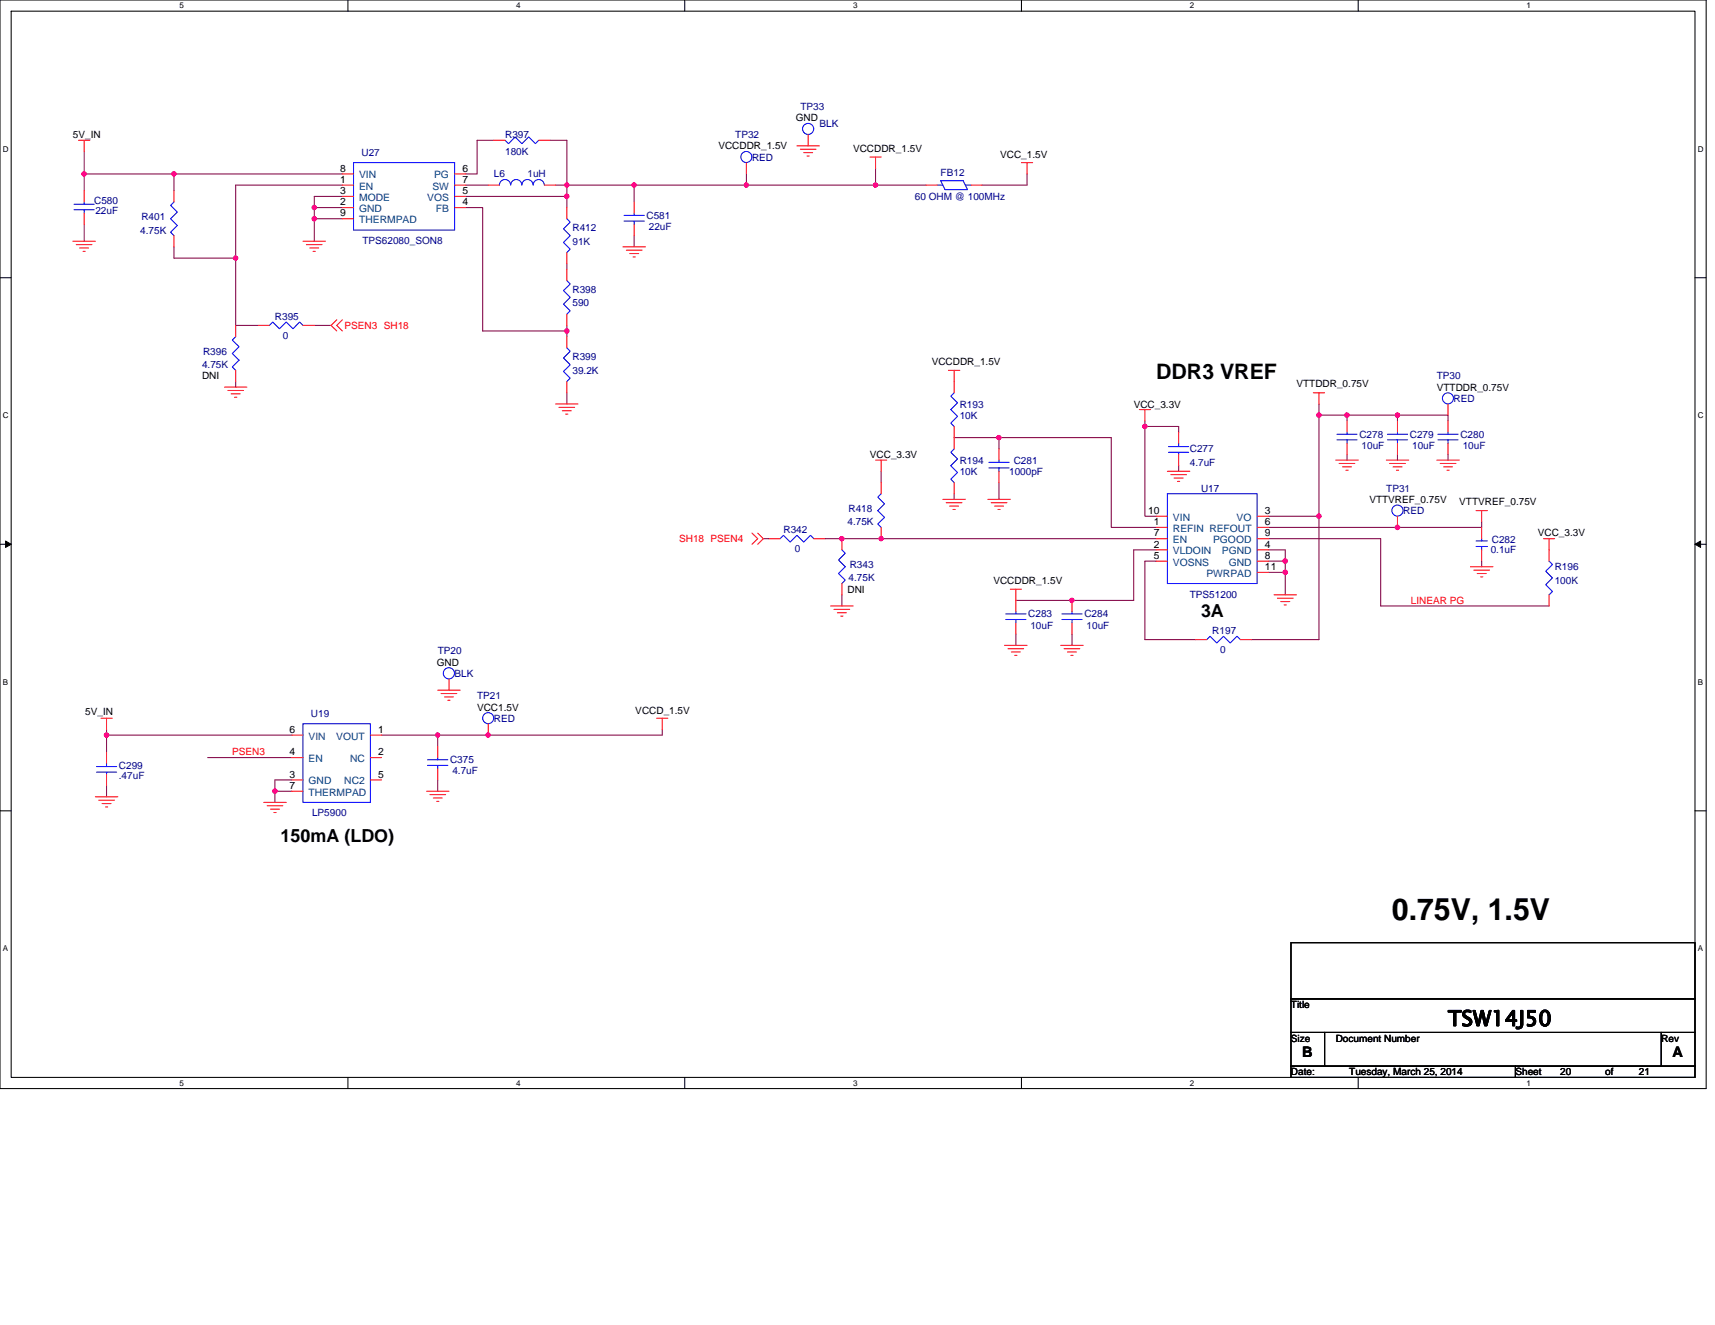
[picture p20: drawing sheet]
<svg xmlns="http://www.w3.org/2000/svg" width="279mm" height="216mm" viewBox="0 0 279 216" stroke-linecap="round" stroke-linejoin="round" font-family="sans-serif">
<defs><g id="words">
<text font-size="4.9" x="226.8" y="149.9">0.75V, 1.5V</text>
<g font-size="3.5">
<text x="188.4" y="61.7">DDR3 VREF</text>
<text x="235.9" y="167.2">TSW14J50</text>
</g>
<g font-size="2.9">
<text x="195.7" y="100.5">3A</text>
<text x="45.7" y="137.1">150mA (LDO)</text>
</g>
<g font-size="2.4">
<text x="212.1" y="172.3">B</text>
<text x="272.5" y="172.3">A</text>
</g>
<g font-size="1.7">
<text x="55.4" y="29.8">1</text>
<text x="55.4" y="28">8</text>
<text x="75.3" y="28">6</text>
<text x="75.3" y="29.8">7</text>
<text x="55.4" y="33.4">2</text>
<text x="55.4" y="31.6">3</text>
<text x="55.4" y="35.3">9</text>
<text x="75.3" y="31.6">5</text>
<text x="75.3" y="33.4">4</text>
<text x="187" y="83.7">10</text>
<text x="206.1" y="83.7">3</text>
<text x="188" y="85.6">1</text>
<text x="188" y="89.2">2</text>
<text x="188" y="87.4">7</text>
<text x="206.1" y="87.4">9</text>
<text x="206.1" y="89.2">4</text>
<text x="206.1" y="85.6">6</text>
<text x="188" y="91.1">5</text>
<text x="206.1" y="91.1">8</text>
<text x="206.1" y="92.9">11</text>
<text x="47.2" y="119.4">6</text>
<text x="61.6" y="119.4">1</text>
<text x="47.2" y="123.1">4</text>
<text x="61.6" y="123.1">2</text>
<text x="47.2" y="126.7">3</text>
<text x="47.2" y="128.5">7</text>
<text x="61.6" y="126.7">5</text>
</g>
<g font-size="1.7" fill="#004080">
<text x="58.5" y="29.1">VIN</text>
<text x="70.7" y="29.1">PG</text>
<text x="58.5" y="34.6">GND</text>
<text x="58.5" y="30.9">EN</text>
<text x="58.5" y="32.7">MODE</text>
<text x="69.6" y="32.7">VOS</text>
<text x="70.4" y="30.9">SW</text>
<text x="71" y="34.6">FB</text>
<text x="58.5" y="36.4">THERMPAD</text>
<text x="191.1" y="86.7">REFIN REFOUT</text>
<text x="191.1" y="88.5">EN</text>
<text x="191.1" y="84.9">VIN</text>
<text x="197.6" y="88.5">PGOOD</text>
<text x="201.5" y="84.9">VO</text>
<text x="191.1" y="90.3">VLDOIN</text>
<text x="191.1" y="92.2">VOSNS</text>
<text x="196.5" y="94">PWRPAD</text>
<text x="199.1" y="90.3">PGND</text>
<text x="200.2" y="92.2">GND</text>
<text x="50.3" y="120.5">VIN</text>
<text x="50.3" y="124.2">EN</text>
<text x="54.8" y="120.5">VOUT</text>
<text x="57" y="124.2">NC</text>
<text x="50.3" y="127.8">GND</text>
<text x="50.3" y="129.7">THERMPAD</text>
<text x="56.1" y="127.8">NC2</text>
</g>
<g font-size="1.6" fill="#000080">
<text x="130.4" y="17.9">TP33</text>
<text x="82.3" y="22.5">R397</text>
<text x="119.8" y="22.5">TP32</text>
<text x="133.5" y="20.7">BLK</text>
<text x="58.9" y="25.4">U27</text>
<text x="80.5" y="28.9">L6</text>
<text x="82.3" y="25.3">180K</text>
<text x="85.9" y="28.9">1uH</text>
<text x="122.5" y="26.2">RED</text>
<text x="153.2" y="28.7">FB12</text>
<text x="15.3" y="33.3">C580</text>
<text x="15.5" y="34.9">22uF</text>
<text x="23" y="35.9">R401</text>
<text x="105.3" y="35.7">C581</text>
<text x="149" y="32.6">60 OHM @ 100MHz</text>
<text x="22.9" y="38.1">4.75K</text>
<text x="59.1" y="39.7">TPS62080_SON8</text>
<text x="93.3" y="37.7">R412</text>
<text x="93.3" y="39.9">91K</text>
<text x="105.7" y="37.5">22uF</text>
<text x="93.3" y="47.8">R398</text>
<text x="44.8" y="52.1">R395</text>
<text x="93.3" y="49.9">590</text>
<text x="32.9" y="60">4.75K</text>
<text x="33.1" y="57.8">R396</text>
<text x="46.1" y="55.2">0</text>
<text x="93.3" y="58.7">R399</text>
<text x="93.3" y="60.9">39.2K</text>
<text x="234.1" y="61.8">TP30</text>
<text x="236.8" y="65.5">RED</text>
<text x="156.4" y="66.4">R193</text>
<text x="156.4" y="68.2">10K</text>
<text x="221.5" y="71.3">C278</text>
<text x="229.7" y="71.3">C279</text>
<text x="237.9" y="71.3">C280</text>
<text x="156.4" y="75.5">R194</text>
<text x="156.4" y="77.4">10K</text>
<text x="164.4" y="77.4">1000pF</text>
<text x="165.1" y="75.5">C281</text>
<text x="193.8" y="73.7">C277</text>
<text x="193.8" y="75.9">4.7uF</text>
<text x="221.8" y="73.2">10uF</text>
<text x="230.1" y="73.2">10uF</text>
<text x="238.3" y="73.2">10uF</text>
<text x="138.2" y="83.4">R418</text>
<text x="195.7" y="80.1">U17</text>
<text x="225.8" y="80.1">TP31</text>
<text x="228.6" y="83.8">RED</text>
<text x="127.6" y="86.9">R342</text>
<text x="129.5" y="90">0</text>
<text x="138.1" y="85.6">4.75K</text>
<text x="243" y="88.5">C282</text>
<text x="138.2" y="94.7">4.75K</text>
<text x="138.4" y="92.5">R343</text>
<text x="242.9" y="90.2">0.1uF</text>
<text x="253.3" y="92.9">R196</text>
<text x="253.3" y="95.1">100K</text>
<text x="167.5" y="100.6">C283</text>
<text x="176.7" y="100.6">C284</text>
<text x="193.8" y="97.5">TPS51200</text>
<text x="71.3" y="106.6">TP20</text>
<text x="167.9" y="102.4">10uF</text>
<text x="177" y="102.4">10uF</text>
<text x="197.5" y="103.3">R197</text>
<text x="198.8" y="106.4">0</text>
<text x="74.1" y="110.3">BLK</text>
<text x="77.7" y="113.9">TP21</text>
<text x="50.7" y="116.9">U19</text>
<text x="80.5" y="117.6">RED</text>
<text x="19.4" y="125.3">C299</text>
<text x="73.3" y="124.4">C375</text>
<text x="19.4" y="126.9">.47uF</text>
<text x="73.7" y="126.2">4.7uF</text>
<text x="50.8" y="133">LP5900</text>
</g>
<g font-size="1.6">
<text x="11.9" y="22.5">5V_IN</text>
<text x="129.6" y="19.8">GND</text>
<text x="117" y="24.3">VCCDDR_1.5V</text>
<text x="139" y="24.7">VCCDDR_1.5V</text>
<text x="162.9" y="25.8">VCC_1.5V</text>
<text x="151.8" y="59.4">VCCDDR_1.5V</text>
<text x="32.9" y="61.8">DNI</text>
<text x="211.2" y="63.1">VTTDDR_0.75V</text>
<text x="234.1" y="63.6">VTTDDR_0.75V</text>
<text x="184.7" y="66.4">VCC_3.3V</text>
<text x="141.7" y="74.6">VCC_3.3V</text>
<text x="223.1" y="81.9">VTTVREF_0.75V</text>
<text x="237.7" y="82.3">VTTVREF_0.75V</text>
<text x="250.5" y="87.4">VCC_3.3V</text>
<text x="161.8" y="95.1">VCCDDR_1.5V</text>
<text x="138.1" y="96.6">DNI</text>
<text x="71.1" y="108.5">GND</text>
<text x="13.9" y="116.5">5V_IN</text>
<text x="77.7" y="115.8">VCC1.5V</text>
<text x="103.5" y="116.3">VCCD_1.5V</text>
<text x="210.3" y="164.2">Title</text>
<text x="210.3" y="169.7">Size</text>
<text x="217.6" y="169.7">Document Number</text>
<text x="270.7" y="169.7">Rev</text>
<text x="210.3" y="175.2">Date:</text>
<text x="219.8" y="175.2">Tuesday, March 25, 2014</text>
<text x="246.9" y="175.2">Sheet</text>
<text x="254.2" y="175.2">20</text>
<text x="261.5" y="175.2">of</text>
<text x="267" y="175.2">21</text>
</g>
<g font-size="1.6" fill="#f00">
<text x="56.1" y="53.6">PSEN3 SH18</text>
<text x="110.6" y="88.3">SH18 PSEN4</text>
<text x="229.9" y="98.4">LINEAR PG</text>
<text x="37.8" y="123.1">PSEN3</text>
</g>
<g font-size="1.3">
<text x="29.3" y="1.4">5</text>
<text x="84.1" y="1.4">4</text>
<text x="139" y="1.4">3</text>
<text x="193.8" y="1.4">2</text>
<text x="248.7" y="1.4">1</text>
<text x=".5" y="24.7">D</text>
<text x="276.6" y="24.7">D</text>
<text x=".5" y="68.2">C</text>
<text x="276.6" y="68.2">C</text>
<text x=".5" y="111.6">B</text>
<text x="276.6" y="111.6">B</text>
<text x=".5" y="155">A</text>
<text x="276.6" y="155">A</text>
<text x="29.3" y="176.9">5</text>
<text x="84.1" y="176.9">4</text>
<text x="139" y="176.9">3</text>
<text x="193.8" y="176.9">2</text>
<text x="248.7" y="176.9">1</text>
</g>
</g></defs>
<path d="M0 0h278v177.4h-278zM1.8 1.8h274.3v173.8h-274.3z" fill="none" stroke="#000" stroke-width=".17"/>
<g fill="#fff">
<path d="M29.3 .2h.7v1.5h-.7z"/>
<path d="M29.3 175.7h.7v1.5h-.7z"/>
</g>
<path d="M56.7 0v1.8M56.7 175.6v1.8" fill="none" stroke="#000" stroke-width=".17"/>
<g fill="#fff">
<path d="M84.1 .2h.7v1.5h-.7z"/>
<path d="M84.1 175.7h.7v1.5h-.7z"/>
</g>
<path d="M111.5 0v1.8M111.5 175.6v1.8" fill="none" stroke="#000" stroke-width=".17"/>
<g fill="#fff">
<path d="M139 .2h.7v1.5h-.7z"/>
<path d="M139 175.7h.7v1.5h-.7z"/>
</g>
<path d="M166.4 0v1.8M166.4 175.6v1.8" fill="none" stroke="#000" stroke-width=".17"/>
<g fill="#fff">
<path d="M193.8 .2h.8v1.5h-.8z"/>
<path d="M193.8 175.7h.8v1.5h-.8z"/>
</g>
<path d="M221.3 0v1.8M221.3 175.6v1.8" fill="none" stroke="#000" stroke-width=".17"/>
<g fill="#fff">
<path d="M248.7 .2h.7v1.5h-.7z"/>
<path d="M248.7 175.7h.7v1.5h-.7z"/>
<path d="M.5 23.5h.9v1.5h-.9z"/>
<path d="M276.6 23.5h1v1.5h-1z"/>
<path d="M.5 67h.9v1.4h-.9z"/>
<path d="M276.6 67h1v1.4h-1z"/>
</g>
<path d="M0 45.3h1.8M276.1 45.3h1.9" fill="none" stroke="#000" stroke-width=".17"/>
<g fill="#fff">
<path d="M.5 110.4h.8v1.5h-.8z"/>
<path d="M276.6 110.4h.9v1.5h-.9z"/>
</g>
<path d="M0 88.7h1.8M276.1 88.7h1.9" fill="none" stroke="#000" stroke-width=".17"/>
<path d="M.9 88.2l.9 .5-.9 .5zM276.1 88.7l1-.5v1z" fill="#000" stroke="#000" stroke-width=".16"/>
<g fill="#fff">
<path d="M.5 153.8h.8v1.5h-.8z"/>
<path d="M276.6 153.8h.9v1.5h-.9z"/>
</g>
<path d="M0 132.1h1.8M276.1 132.1h1.9M210.3 153.6h65.8v9.2h-65.8zM210.3 162.8h65.8v5.4h-65.8zM210.3 168.2h5.5v5.5h-5.5zM210.3 173.7h36.6v1.9h-36.6zM215.8 168.2h54.9v5.5h-54.9zM246.9 173.7h29.2v1.9h-29.2zM270.7 168.2h5.4v5.5h-5.4z" fill="none" stroke="#000" stroke-width=".17"/>
<g fill="none" stroke="#800040" stroke-width=".17">
<path d="M13.7 36.6v2.7M13.7 24.7v3.6M28.3 28.3v2.8M28.3 28.3h-14.6v2.8M28.3 28.3h27.5M51.2 35.6v3.7M51.2 33.8v1.8h4.6M51.2 33.8h4.6M55.8 30.2h-17.4v11.9M55.8 32h-4.6v1.8M75.9 33.8h2.7v20.1h13.8M75.9 32h16.5"/>
<path d="M75.9 30.2h3.6M80.5 22.9h-2.8v5.4h-1.8M89.6 22.9h2.8v7.3M90.5 30.2h1.9M92.4 30.2h10.9M92.4 30.2v1.8M92.4 32v1.8M103.3 30.2h18.3M103.3 38.4v1.8M103.3 30.2v2.7M121.6 28.3v1.9M121.6 30.2h21"/>
<path d="M142.6 30.2h8.3M142.6 27.4v2.8M167.3 28.3v1.9h-7.3M28.3 40.2v1.9h10.1M38.4 42.1v10.9h3.7M51.2 53h2.7M92.4 53v.9M92.4 53.9v1M92.4 43v.9M38.4 62.2v.9M92.4 64v1.8M143.6 76.8v1.8"/>
<path d="M155.4 71.3h7.4M162.8 71.3h18.2v14.6h7.4M162.8 71.3v1.9M162.8 78.6v2.8M186.5 69.5v14.6h1.9M186.5 69.5h5.5v.9M186.5 68.6v.9M192 75.9v.9M214.9 67.6v16.5M214.9 65.8v1.8M214.9 67.6h4.6M219.5 67.6v1"/>
<path d="M219.5 67.6h8.2M219.5 74.1v.9M227.7 67.6v1M227.7 67.6h8.2v1M227.7 74.1v.9M235.9 74.1v.9M124.4 87.8h.9M134.4 87.8h54M137.2 96.9v1.8M155.4 80.5v.9M188.4 91.4h-1.9v12.8h8.3M188.4 89.6h-3.7v8.2h-19.2"/>
<path d="M206.7 87.8h18.2v10.9h27.5M206.7 84.1h8.2M206.7 89.6h2.7v1.8M206.7 93.3h2.7M206.7 91.4h2.7M209.4 91.4v1.9M209.4 93.3v3.6M214.9 84.1v20.1h-11M241.4 85v.9h-34.7M241.4 91.4v1M17.4 119.8h30.1M17.4 118.9v3.6"/>
<path d="M62.2 119.8h9.1M71.3 119.8v1.8M107.9 118.9v.9h-36.6M165.5 103.3v1.9M174.6 103.3v1.9M17.4 128v1.8M33.8 123.4h13.7M44.8 128.9v1.8M44.8 128.9h2.7M47.5 127.1h-2.7v1.8M71.3 127.1v1.8"/>
</g>
<g fill="#f0f" stroke="#f0f" stroke-width=".17">
<circle cx="79.5" cy="119.8" r=".35"/>
<circle cx="17.4" cy="119.8" r=".36"/>
<circle cx="209.4" cy="91.4" r=".36"/>
<circle cx="162.7" cy="71.3" r=".35"/>
<circle cx="137.1" cy="87.8" r=".36"/>
<circle cx="143.5" cy="87.8" r=".35"/>
<circle cx="209.4" cy="93.2" r=".36"/>
<circle cx="186.5" cy="69.5" r=".36"/>
<circle cx="214.9" cy="67.6" r=".36"/>
<circle cx="227.7" cy="85.9" r=".36"/>
<circle cx="219.4" cy="67.6" r=".36"/>
<circle cx="227.7" cy="67.6" r=".36"/>
<circle cx="214.9" cy="84.1" r=".36"/>
<circle cx="174.6" cy="97.8" r=".35"/>
<circle cx="142.6" cy="30.1" r=".35"/>
<circle cx="121.6" cy="30.1" r=".35"/>
<circle cx="71.3" cy="119.8" r=".35"/>
<circle cx="13.7" cy="28.3" r=".36"/>
<circle cx="51.2" cy="35.6" r=".36"/>
<circle cx="51.2" cy="33.8" r=".35"/>
<circle cx="92.3" cy="32" r=".36"/>
<circle cx="92.3" cy="30.1" r=".35"/>
<circle cx="92.3" cy="53.9" r=".36"/>
<circle cx="103.3" cy="30.1" r=".35"/>
<circle cx="44.8" cy="128.9" r=".36"/>
<circle cx="38.4" cy="42" r=".35"/>
<circle cx="28.3" cy="28.3" r=".35"/>
</g>
<g fill="none" stroke="#f00" stroke-width=".17">
<path d="M11.9 39.3h3.6M12.4 39.9h2.6M12.8 22.9h1.8M13.7 31.1v1.8M13.7 34.7v1.9M13.7 22.9v1.8M28.3 31.1v1.8M28.3 38.4v1.8M49.4 39.3h3.6M49.9 39.9h2.6M55.8 33.8h1.8M55.8 30.2h1.8"/>
<path d="M55.8 32h1.8M55.8 35.6h1.8M55.8 28.3h1.8M74.1 33.8h1.8M74.1 32h1.8M74.1 30.2h1.8M74.1 28.3h1.8M79.5 30.2h1.9M80.5 22.9h1.8M87.8 22.9h1.8M88.7 30.2h1.8M92.4 33.8v1.8"/>
<path d="M103.3 32.9v1.8M103.3 36.6v1.8M121.6 26.5v1.8M129.8 23.8h3.7M130.4 24.3h2.5M130.9 24.9h1.5M131.5 25.4h.3M131.7 21.9v1.9M141.7 25.6h1.9M142.6 25.6v1.8M150.9 30.2h1.8M158.2 30.2h1.8"/>
<path d="M166.4 26.5h1.8M167.3 26.5v1.8M13 40.4h1.4M13.5 41h.4M38.4 53v1.9M42.1 53h1.8M49.4 53h1.8M50.5 40.4h1.4M51 41h.4M54.9 52.1l-1 .9 1 .9M55.8 52.1l-.9 .9 .9 .9M92.4 41.1v1.9"/>
<path d="M92.4 43.9v1.8M92.4 51.2v1.8M92.4 54.9v1.8M101.5 40.2h3.7M102 40.8h2.6M102.6 41.3h1.5M103.1 41.9h.4M36.6 63.1h3.6M37.1 63.6h2.6M37.7 64.2h1.4M38.2 64.7h.4M38.4 60.3v1.9"/>
<path d="M90.5 65.8h3.7M91.1 66.4h2.5M91.6 66.9h1.5M92.2 67.5h.3M92.4 62.2v1.8M142.6 75h1.9M143.6 75v1.8M143.6 78.6v1.9M154.5 60.3h1.9M155.4 60.3v3.7M155.4 69.5v3.7M155.4 78.6v1.9"/>
<path d="M162.8 73.2v1.8M162.8 76.8v1.8M185.6 66.7h1.9M186.5 66.7v1.9M190.2 76.8h3.6M190.7 77.3h2.6M191.3 77.9h1.4M191.8 78.4h.4M192 74.1v1.8M192 70.4v1.8M214 64h1.8M214.9 64v1.8"/>
<path d="M217.6 75h3.7M218.2 75.5h2.5M218.7 76.1h1.5M219.3 76.6h.3M219.5 68.6v1.8M219.5 72.2v1.9M225.8 75h3.7M226.4 75.5h2.6M226.9 76.1h1.5M227.5 76.6h.4M227.7 68.6v1.8M227.7 72.2v1.9"/>
<path d="M234.1 75h3.6M234.6 75.5h2.6M235.2 76.1h1.4M235.7 76.6h.4M235.9 68.6v1.8M235.9 72.2v1.9M235.9 65.8v1.8M122.5 86.9l.9 .9-.9 .9M123.4 86.9l1 .9-1 .9M125.3 87.8h1.8M132.6 87.8h1.8M135.3 98.7h3.7"/>
<path d="M135.9 99.3h2.5M136.4 99.8h1.5M137.2 87.8v1.8M137.2 95.1v1.8M143.6 85.9v1.9M153.6 81.4h3.7M154.2 81.9h2.5M154.7 82.5h1.5M155.3 83h.3M160.9 81.4h3.7M161.5 81.9h2.5M162 82.5h1.5"/>
<path d="M162.6 83h.3M164.6 96h1.8M165.5 96v3.7M174.6 97.8v1.9M188.4 85.9h1.8M188.4 89.6h1.8M188.4 91.4h1.8M188.4 87.8h1.8M188.4 84.1h1.8M204.8 84.1h1.9M204.8 89.6h1.9M204.8 85.9h1.9"/>
<path d="M204.8 91.4h1.9M204.8 87.8h1.9M204.8 93.3h1.9M207.6 96.9h3.6M208.1 97.5h2.6M208.7 98h1.4M209.2 98.6h.4M227.7 84.1v1.8M239.6 92.4h3.6M240.1 92.9h2.6M240.5 83.2h1.8M240.7 93.5h1.4"/>
<path d="M241.2 94h.4M241.4 83.2v1.8M241.4 85.9v1.9M241.4 89.6v1.8M251.5 87.8h1.8M252.4 87.8v3.6M252.4 96.9v1.8M16.4 117h1.9M17.4 117v1.9M47.5 119.8h1.9M60.3 119.8h1.9M71.3 112.5h3.7"/>
<path d="M71.9 113h2.5M72.4 113.6h1.5M73 114.1h.3M73.2 110.6v1.9M79.5 117.9v1.9M107 117h1.8M107.9 117v1.9M137 100.4h.3M163.7 105.2h3.6M164.2 105.7h2.6M164.8 106.2h1.4M165.3 106.8h.4"/>
<path d="M165.5 101.5v1.8M172.8 105.2h3.7M173.4 105.7h2.5M173.9 106.2h1.5M174.5 106.8h.3M174.6 101.5v1.8M194.8 104.2h1.8M202.1 104.2h1.8M15.5 129.8h3.7M16.1 130.4h2.5M16.6 130.9h1.5M17.2 131.5h.3"/>
<path d="M17.4 126.2v1.8M17.4 122.5v1.9M43 130.7h3.6M43.5 131.3h2.6M44.1 131.8h1.4M44.6 132.4h.4M47.5 127.1h1.9M47.5 123.4h1.9M47.5 128.9h1.9M60.3 123.4h1.9M60.3 127.1h1.9M69.5 128.9h3.7"/>
<path d="M70 129.5h2.6M70.6 130h1.5M71.1 130.6h.4M71.3 121.6v1.8M71.3 125.3v1.8"/>
</g>
<g fill="none" stroke="#00f" stroke-width=".17">
<path d="M12.1 34.2h3.2M12.1 33.3h3.2M13.7 32.9v.4M13.7 34.2v.5M28.3 32.9l-.5 .6 1.1 1.1-1.1 1 1.1 1.1-1.1 1.1 .5 .6M57.6 26.5h16.5v11h-16.5zM82.3 22.9l.5 .5 1.1-1.1 1.1 1.1 1.1-1.1 1.1 1.1 .6-.5M83.2 30.1a.91 .91 0 0 0-.9-.8 .91 .91 0 0 0-.9 .8M85 30.1a.9 .9 0 0 0-.9-.8 .9 .9 0 0 0-.9 .8M86.8 30.1a.91 .91 0 0 0-.9-.8 .91 .91 0 0 0-.9 .8M88.7 30.1a.9 .9 0 0 0-.9-.8 .9 .9 0 0 0-.9 .8M92.4 35.6l.5 .6-1.1 1.1 1.1 1.1-1.1 1.1 1.1 1.1-.5 .5"/>
<path d="M101.7 36h3.3M101.7 35.1h3.3M103.3 34.7v.4M103.3 36v.6M152.7 30.2h.9M153.2 29.4h3.7l.7 1.5h-3.6zM157.3 30.2h.9M38.4 54.9l-.6 .5 1.1 1.1-1.1 1.1 1.1 1.1-1.1 1.1 .6 .5M43.9 53l.5-.5 1.1 1.1 1.1-1.1 1.1 1.1 1.1-1.1 .6 .5M92.4 45.7l.5 .6-1.1 1 1.1 1.2-1.1 1.1 1.1 1.1-.5 .5M92.4 56.7l.5 .5-1.1 1.1 1.1 1.1-1.1 1.1 1.1 1.1-.5 .6M155.4 64l-.5 .6 1.1 1-1.1 1.1 1.1 1.1-1.1 1.1 .5 .6"/>
<path d="M155.4 73.2l-.5 .5 1.1 1.1-1.1 1.1 1.1 1.1-1.1 1.1 .5 .5M161.1 76.2h3.3M161.1 75.3h3.3M162.8 75v.3M162.8 76.2v.6M190.4 72.8h3.3M190.4 73.7h3.3M192 73.7v.4M192 72.2v.6M217.8 71.7h3.3M217.8 70.8h3.3M219.5 70.4v.4"/>
<path d="M219.5 71.7v.5M226 71.7h3.3M226 70.8h3.3M227.7 70.4v.4M227.7 71.7v.5M234.3 71.7h3.3M234.3 70.8h3.3M235.9 70.4v.4M235.9 71.7v.5M127.1 87.8l.5-.6 1.1 1.1 1.1-1.1 1.1 1.1 1.1-1.1 .6 .6M137.2 89.6l.5 .5-1.1 1.1 1.1 1.2-1.1 1.1 1.1 1-.5 .6M143.6 80.5l-.6 .5 1.1 1.1-1.1 1.1 1.1 1.1-1.1 1.1 .6 .5"/>
<path d="M165.5 99.7v.3M174.6 99.7v.3M190.2 80.5h14.6v14.6h-14.6zM240.5 88.1h1.8M240.5 89h1.8M241.4 87.8v.3M241.4 89v.6M252.4 91.4l.5 .6-1.1 1.1 1.1 1.1-1.1 1.1 1.1 1.1-.5 .5M49.4 117.9h10.9v12.8h-10.9zM163.9 100.9h3.3M163.9 100h3.3M165.5 100.9v.6"/>
<path d="M173 100.9h3.3M173 100h3.3M174.6 100.9v.6M196.6 104.2l.5-.5 1.1 1.1 1.1-1.1 1.1 1.1 1.1-1.1 .6 .5M15.7 124.9h3.3M15.7 125.8h3.3M17.4 125.8v.4M17.4 124.4v.5M69.7 124.7h3.3M69.7 123.8h3.3M71.3 123.4v.4M71.3 124.7v.6"/>
<circle cx="121.6" cy="25.6" r=".9"/>
<circle cx="131.7" cy="21" r=".9"/>
<circle cx="235.9" cy="64.9" r=".9"/>
<circle cx="227.7" cy="83.2" r=".9"/>
<circle cx="73.1" cy="109.7" r=".91"/>
<circle cx="79.5" cy="117" r=".9"/>
</g>
<use href="#words"/>
</svg>
